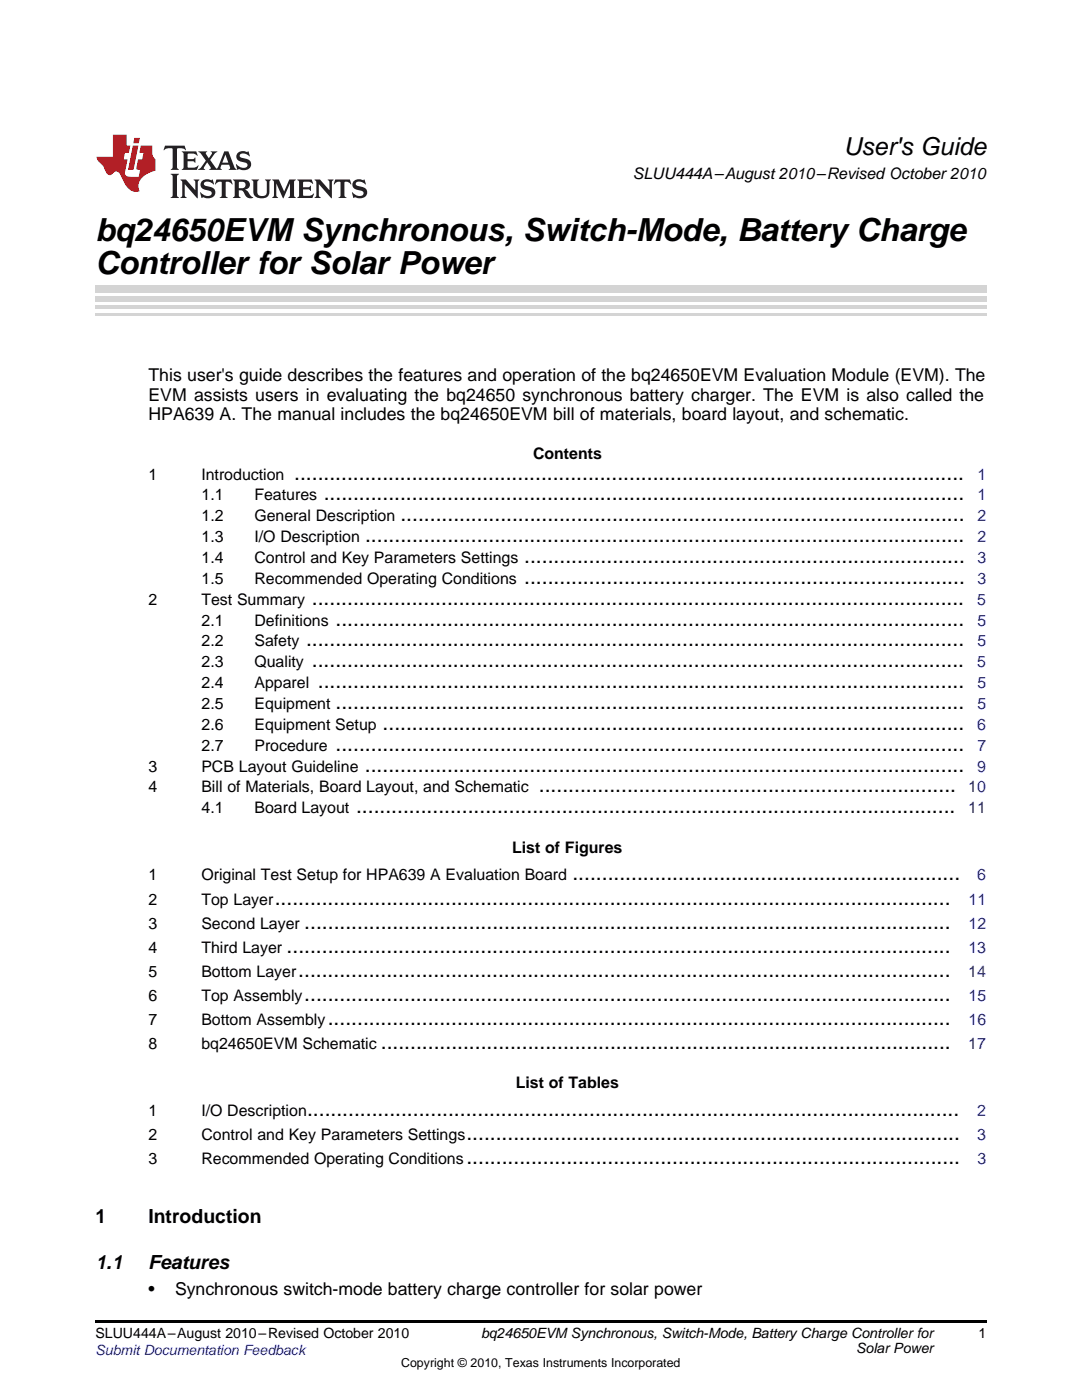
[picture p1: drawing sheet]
<svg xmlns="http://www.w3.org/2000/svg" width="216mm" height="279mm" viewBox="0 0 216 279" stroke-linecap="round" stroke-linejoin="round" font-family="sans-serif">
<defs><g id="words">
<g font-size="6.3">
<text x="19" y="48">bq24650EVM Synchronous, Switch-Mode, Battery Charge</text>
<text x="19" y="54.8">Controller for Solar Power</text>
</g>
<text font-size="4.9" x="168.3" y="30.9">User's Guide</text>
<g font-size="4.2">
<text x="58.7" y="95.7">..................................................................................................................</text>
<text x="64.6" y="99.9">.............................................................................................................</text>
<text x="79.9" y="104">................................................................................................</text>
<text x="72.8" y="108.2">......................................................................................................</text>
<text x="104.6" y="112.4">...........................................................................</text>
<text x="104.6" y="116.5">...........................................................................</text>
<text x="62.2" y="120.7">...............................................................................................................</text>
<text x="67" y="124.8">...........................................................................................................</text>
<text x="61.1" y="129">................................................................................................................</text>
<text x="62.2" y="133.2">...............................................................................................................</text>
<text x="63.4" y="137.3">..............................................................................................................</text>
<text x="67" y="141.5">...........................................................................................................</text>
<text x="67" y="149.8">...........................................................................................................</text>
<text x="76.3" y="145.7">...................................................................................................</text>
<text x="72.8" y="154">......................................................................................................</text>
<text x="107.5" y="158.2">.......................................................................</text>
<text x="71" y="162.3">......................................................................................................</text>
<text x="114.2" y="175.7">..................................................................</text>
<text x="54.8" y="180.5">...................................................................................................................</text>
<text x="60.7" y="185.3">..............................................................................................................</text>
<text x="57.2" y="190.1">.................................................................................................................</text>
<text x="59.5" y="194.9">...............................................................................................................</text>
<text x="60.7" y="199.7">..............................................................................................................</text>
<text x="65.4" y="204.5">..........................................................................................................</text>
<text x="76" y="209.3">.................................................................................................</text>
<text x="61.3" y="222.7">...............................................................................................................</text>
<text x="93.1" y="227.5">....................................................................................</text>
<text x="93.1" y="232.3">....................................................................................</text>
</g>
<g font-size="3.9">
<text x="19" y="244">1</text>
<text x="29.6" y="244">Introduction</text>
<text x="19" y="253.2">1.1</text>
<text x="29.6" y="253.2">Features</text>
</g>
<g font-size="3.5">
<text x="29.6" y="76.1">This user's guide describes the features and operation of the bq24650EVM Evaluation Module (EVM). The</text>
<text x="29.6" y="80">EVM assists users in evaluating the bq24650 synchronous battery charger. The EVM is also called the</text>
<text x="29.6" y="83.9">HPA639 A. The manual includes the bq24650EVM bill of materials, board layout, and schematic.</text>
<text x="29.6" y="258.4">•</text>
<text x="34.9" y="258.4">Synchronous switch-mode battery charge controller for solar power</text>
</g>
<g font-size="3.2">
<text x="126.3" y="35.7">SLUU444A–August 2010–Revised October 2010</text>
<text x="29.6" y="95.7">1</text>
<text x="40.2" y="95.7">Introduction</text>
<text x="106.4" y="91.7">Contents</text>
<text x="40.2" y="99.9">1.1</text>
<text x="50.8" y="99.9">Features</text>
<text x="40.2" y="104">1.2</text>
<text x="50.8" y="104">General Description</text>
<text x="40.2" y="108.2">1.3</text>
<text x="40.2" y="112.4">1.4</text>
<text x="50.8" y="108.2">I/O Description</text>
<text x="50.8" y="112.4">Control and Key Parameters Settings</text>
<text x="40.2" y="116.5">1.5</text>
<text x="50.8" y="116.5">Recommended Operating Conditions</text>
<text x="29.6" y="120.7">2</text>
<text x="40.2" y="120.7">Test Summary</text>
<text x="40.2" y="124.8">2.1</text>
<text x="50.8" y="124.8">Definitions</text>
<text x="40.2" y="129">2.2</text>
<text x="50.8" y="129">Safety</text>
<text x="40.2" y="133.2">2.3</text>
<text x="40.2" y="137.3">2.4</text>
<text x="50.8" y="133.2">Quality</text>
<text x="50.8" y="137.3">Apparel</text>
<text x="40.2" y="141.5">2.5</text>
<text x="50.8" y="141.5">Equipment</text>
<text x="40.2" y="145.7">2.6</text>
<text x="40.2" y="149.8">2.7</text>
<text x="50.8" y="145.7">Equipment Setup</text>
<text x="50.8" y="149.8">Procedure</text>
<text x="29.6" y="154">3</text>
<text x="40.2" y="154">PCB Layout Guideline</text>
<text x="29.6" y="158.2">4</text>
<text x="40.2" y="158.2">Bill of Materials, Board Layout, and Schematic</text>
<text x="40.2" y="162.3">4.1</text>
<text x="50.8" y="162.3">Board Layout</text>
<text x="102.2" y="170.2">List of Figures</text>
<text x="29.6" y="175.7">1</text>
<text x="40.2" y="175.7">Original Test Setup for HPA639 A Evaluation Board</text>
<text x="29.6" y="180.5">2</text>
<text x="29.6" y="185.3">3</text>
<text x="40.2" y="180.5">Top Layer</text>
<text x="40.2" y="185.3">Second Layer</text>
<text x="29.6" y="190.1">4</text>
<text x="40.2" y="190.1">Third Layer</text>
<text x="29.6" y="194.9">5</text>
<text x="40.2" y="194.9">Bottom Layer</text>
<text x="29.6" y="199.7">6</text>
<text x="40.2" y="199.7">Top Assembly</text>
<text x="29.6" y="204.5">7</text>
<text x="29.6" y="209.3">8</text>
<text x="40.2" y="204.5">Bottom Assembly</text>
<text x="40.2" y="209.3">bq24650EVM Schematic</text>
<text x="102.9" y="217.2">List of Tables</text>
<text x="29.6" y="222.7">1</text>
<text x="29.6" y="227.5">2</text>
<text x="40.2" y="222.7">I/O Description</text>
<text x="40.2" y="227.5">Control and Key Parameters Settings</text>
<text x="29.6" y="232.3">3</text>
<text x="40.2" y="232.3">Recommended Operating Conditions</text>
</g>
<g font-size="3.2" fill="#00f">
<text x="195" y="95.7">1</text>
<text x="195" y="99.9">1</text>
<text x="195" y="104">2</text>
<text x="195" y="112.4">3</text>
<text x="195" y="108.2">2</text>
<text x="195" y="116.5">3</text>
<text x="195" y="120.7">5</text>
<text x="195" y="124.8">5</text>
<text x="195" y="129">5</text>
<text x="195" y="133.2">5</text>
<text x="195" y="137.3">5</text>
<text x="195" y="141.5">5</text>
<text x="195" y="145.7">6</text>
<text x="195" y="149.8">7</text>
<text x="195" y="154">9</text>
<text x="193.2" y="158.2">10</text>
<text x="193.2" y="162.3">11</text>
<text x="195" y="175.7">6</text>
<text x="193.3" y="185.3">12</text>
<text x="193.3" y="180.5">11</text>
<text x="193.2" y="190.1">13</text>
<text x="193.2" y="194.9">14</text>
<text x="193.3" y="199.7">15</text>
<text x="193.2" y="209.3">17</text>
<text x="193.3" y="204.5">16</text>
<text x="195" y="222.7">2</text>
<text x="195" y="227.5">3</text>
<text x="195" y="232.3">3</text>
</g>
<g font-size="2.8">
<text x="19" y="267.1">SLUU444A–August 2010–Revised October 2010</text>
<text x="96" y="267.1">bq24650EVM Synchronous, Switch-Mode, Battery Charge Controller for</text>
<text x="170.8" y="269.9">Solar Power</text>
<text x="195.3" y="267">1</text>
</g>
<text font-size="2.8" fill="#00f" x="19" y="270.4">Submit Documentation Feedback</text>
<text font-size="2.5" x="80" y="272.7">Copyright © 2010, Texas Instruments Incorporated</text>
</g></defs>
<path d="M19 263.5h177.8v.6h-177.8z" fill="#000"/>
<path d="M19 62.8h177.8" fill="none" stroke="#d4d4d4" stroke-width=".42"/>
<g fill="#d4d4d4">
<path d="M19 60.9h177.8v.7h-177.8z"/>
<path d="M19 59.1h177.8v1h-177.8z"/>
<path d="M19 57h177.8v1.4h-177.8z"/>
</g>
<path d="M32.9 29.1l-.3 .9h.1a1.64 1.64 0 0 1 1.7-.3l.1 3.6-.4 .6h1.6l-.4-.6v-3.5v-.1l.4-.1a1.36 1.36 0 0 1 1.3 .4h.1l-.3-.9zM36.3 30.2l.3 .3v.3v2.5v.3l-.3 .3h3l.3-.9h-.1a1.87 1.87 0 0 1-2 .4l-.1-1.2h1.2l.4 .3v-1.1l-.4 .3-1.2 .1 .1-1.1 .2-.1a1.66 1.66 0 0 1 1.7 .5l.1-.1-.3-.8zM39.6 30.2l1.5 1.9-.9 1.2-.7 .6h1.4l-.3-.3 .7-1.2 .8 1.2-.3 .3h2.5l-.3-.3 .2-.7h1.5l.2 .6-.3 .4h1.6l-.4-.5-1.2-3.2h-.8l-1.2 2.9-.4 .6-1.3-1.8 .9-1.1 .6-.6h-1.4l.3 .3-.6 1.1-.6-1 .2-.4zM45 30.8l.6 1.7h-1.2zM47.4 30.6a1.04 1.04 0 0 0-.2 1.1 1.04 1.04 0 0 0 1 .6l1 .2a.5 .5 0 0 1 .2 .6 .5 .5 0 0 1-.5 .4 1.76 1.76 0 0 1-1.7-.8l-.1 .1 .3 1.1 .2-.1a2.54 2.54 0 0 0 2.2-.3 1.12 1.12 0 0 0 .2-1.2 1.12 1.12 0 0 0-1-.6l-1-.3a.4 .4 0 0 1-.2-.4 .4 .4 0 0 1 .4-.3 1.6 1.6 0 0 1 1.6 .5h.1l-.3-1-.3 .2-.2-.1a1.62 1.62 0 0 0-1.7 .3zM34.1 34.7l.3 .3 .1 .3v3.6l-.1 .3-.3 .3h1.6l-.3-.3-.1-.3v-3.6l.1-.3 .3-.3zM36 35.8l.4 .6v2.5l-.1 .3-.3 .3h1.2l-.3-.6v-2.1l2.6 2.8v-3.2l.3-.6h-1.2l.3 .4 .1 1.7-1.9-2.1zM40.3 36.2a1.04 1.04 0 0 0-.2 1.1 1.04 1.04 0 0 0 .9 .6l1 .3a.5 .5 0 0 1 .2 .5 .5 .5 0 0 1-.4 .4 1.76 1.76 0 0 1-1.8-.7h-.1l.3 1.1 .2-.1a2.55 2.55 0 0 0 2.3-.3 1.12 1.12 0 0 0 .2-1.2 1.12 1.12 0 0 0-1-.6l-1-.3a.41 .41 0 0 1-.2-.4 .41 .41 0 0 1 .4-.3 1.6 1.6 0 0 1 1.5 .5h.1l-.3-1-.2 .2-.2-.1a1.64 1.64 0 0 0-1.7 .3zM43.2 35.8l-.3 1h.1a.95 .95 0 0 1 1.2-.5v2.6v.3l-.4 .3h1.6l-.3-.3-.1-.3v-2.4l.3-.2a1.02 1.02 0 0 1 1 .5h.1l-.3-1zM46.5 35.8l.3 .4v.2v2.5v.3l-.3 .3h1.5l-.3-.3-.1-1.2a.9 .9 0 0 1 1.2 .8 1.07 1.07 0 0 0 1.7 .6 1.97 1.97 0 0 1-1.1-1.3l-.5-.3a.98 .98 0 0 0 1-1 .98 .98 0 0 0-1-.9zM47.7 36.3h.2a.81 .81 0 0 1 1.1 .6 .64 .64 0 0 1-.7 .7h-.7zM50.2 35.8l.3 .4 .1 .2v1.9a1.59 1.59 0 0 0 2.1 1.2 1.15 1.15 0 0 0 1.1-1.2v-2.1l.3-.4h-1.2l.3 .6v1.9a.97 .97 0 0 1-.7 .9 .97 .97 0 0 1-1.1-.6l-.1-2.2 .1-.2 .3-.4zM54.3 35.8l.3 .4 .1 .2v2.5l-.4 .6h1.2l-.4-.6v-2.3l1.4 3 1.4-3v2.3l-.4 .6h1.5l-.3-.3v-.3v-2.5v-.2l.3-.4h-1.3l-1 2.4-1.1-2.4zM59.3 35.8l.3 .4 .1 .2v2.5l-.1 .3-.3 .3h3l.4-.8-.1-.1a1.88 1.88 0 0 1-2.1 .4v-1.2h1.2l.3 .3v-1l-.3 .2-1.2 .1v-1l.3-.1a1.66 1.66 0 0 1 1.6 .4h.1l-.3-.9zM62.8 35.8l.3 .6v2.5v.3l-.3 .3h1.2l-.4-.6v-2.1l2.6 2.8v-3.2l.3-.6h-1.1l.3 .4v1.7l-1.8-2.1zM66.9 35.8l-.3 1h.1a.95 .95 0 0 1 1.2-.5v2.6v.3l-.4 .3h1.6l-.3-.3-.1-.3v-2.4l.3-.2a1.02 1.02 0 0 1 1 .5h.1l-.3-1zM70.6 36.2a1.04 1.04 0 0 0-.2 1.1 1.04 1.04 0 0 0 .9 .6l1 .3a.5 .5 0 0 1 .2 .5 .5 .5 0 0 1-.4 .4 1.75 1.75 0 0 1-1.8-.7h-.1l.3 1.1 .2-.1a2.56 2.56 0 0 0 2.3-.3 1.12 1.12 0 0 0 .2-1.2 1.12 1.12 0 0 0-1-.6l-1-.3a.4 .4 0 0 1-.2-.4 .4 .4 0 0 1 .4-.3 1.6 1.6 0 0 1 1.5 .5h.1l-.3-1-.2 .2-.2-.1a1.64 1.64 0 0 0-1.7 .3z" fill="#231f20"/>
<path d="M22.5 26.9v4.4h-3.2a2.57 2.57 0 0 0 1.2 1.7l.4 .8a1.22 1.22 0 0 0 1.3 1.1l.2-.2a.9 .9 0 0 1 1-.5 .9 .9 0 0 1 .7 .9l.5 1.1a2.58 2.58 0 0 0 3.3 1.9 2.35 2.35 0 0 1 .9-3.1l1.1-.6 1.1-.3v-2.3a1.45 1.45 0 0 1-.6-1.3v-1.5h-2.3l-.3 1.5h.8l-.2 1.3h-.9l-.3 1.6 .1 .4 .7 .1-.3 1.4h-1.1a1.52 1.52 0 0 1-1.7-.6l.6-2.9h-.8l.2-1.3h.8l.3-1.5h-.7v-2.1zM26.5 29l-1 4.9h1.2l.9-4.9zM26.8 27.5l-.2 1.1h1.1l.2-1.1z" fill="#ee1d23"/>
<use href="#words"/>
</svg>
